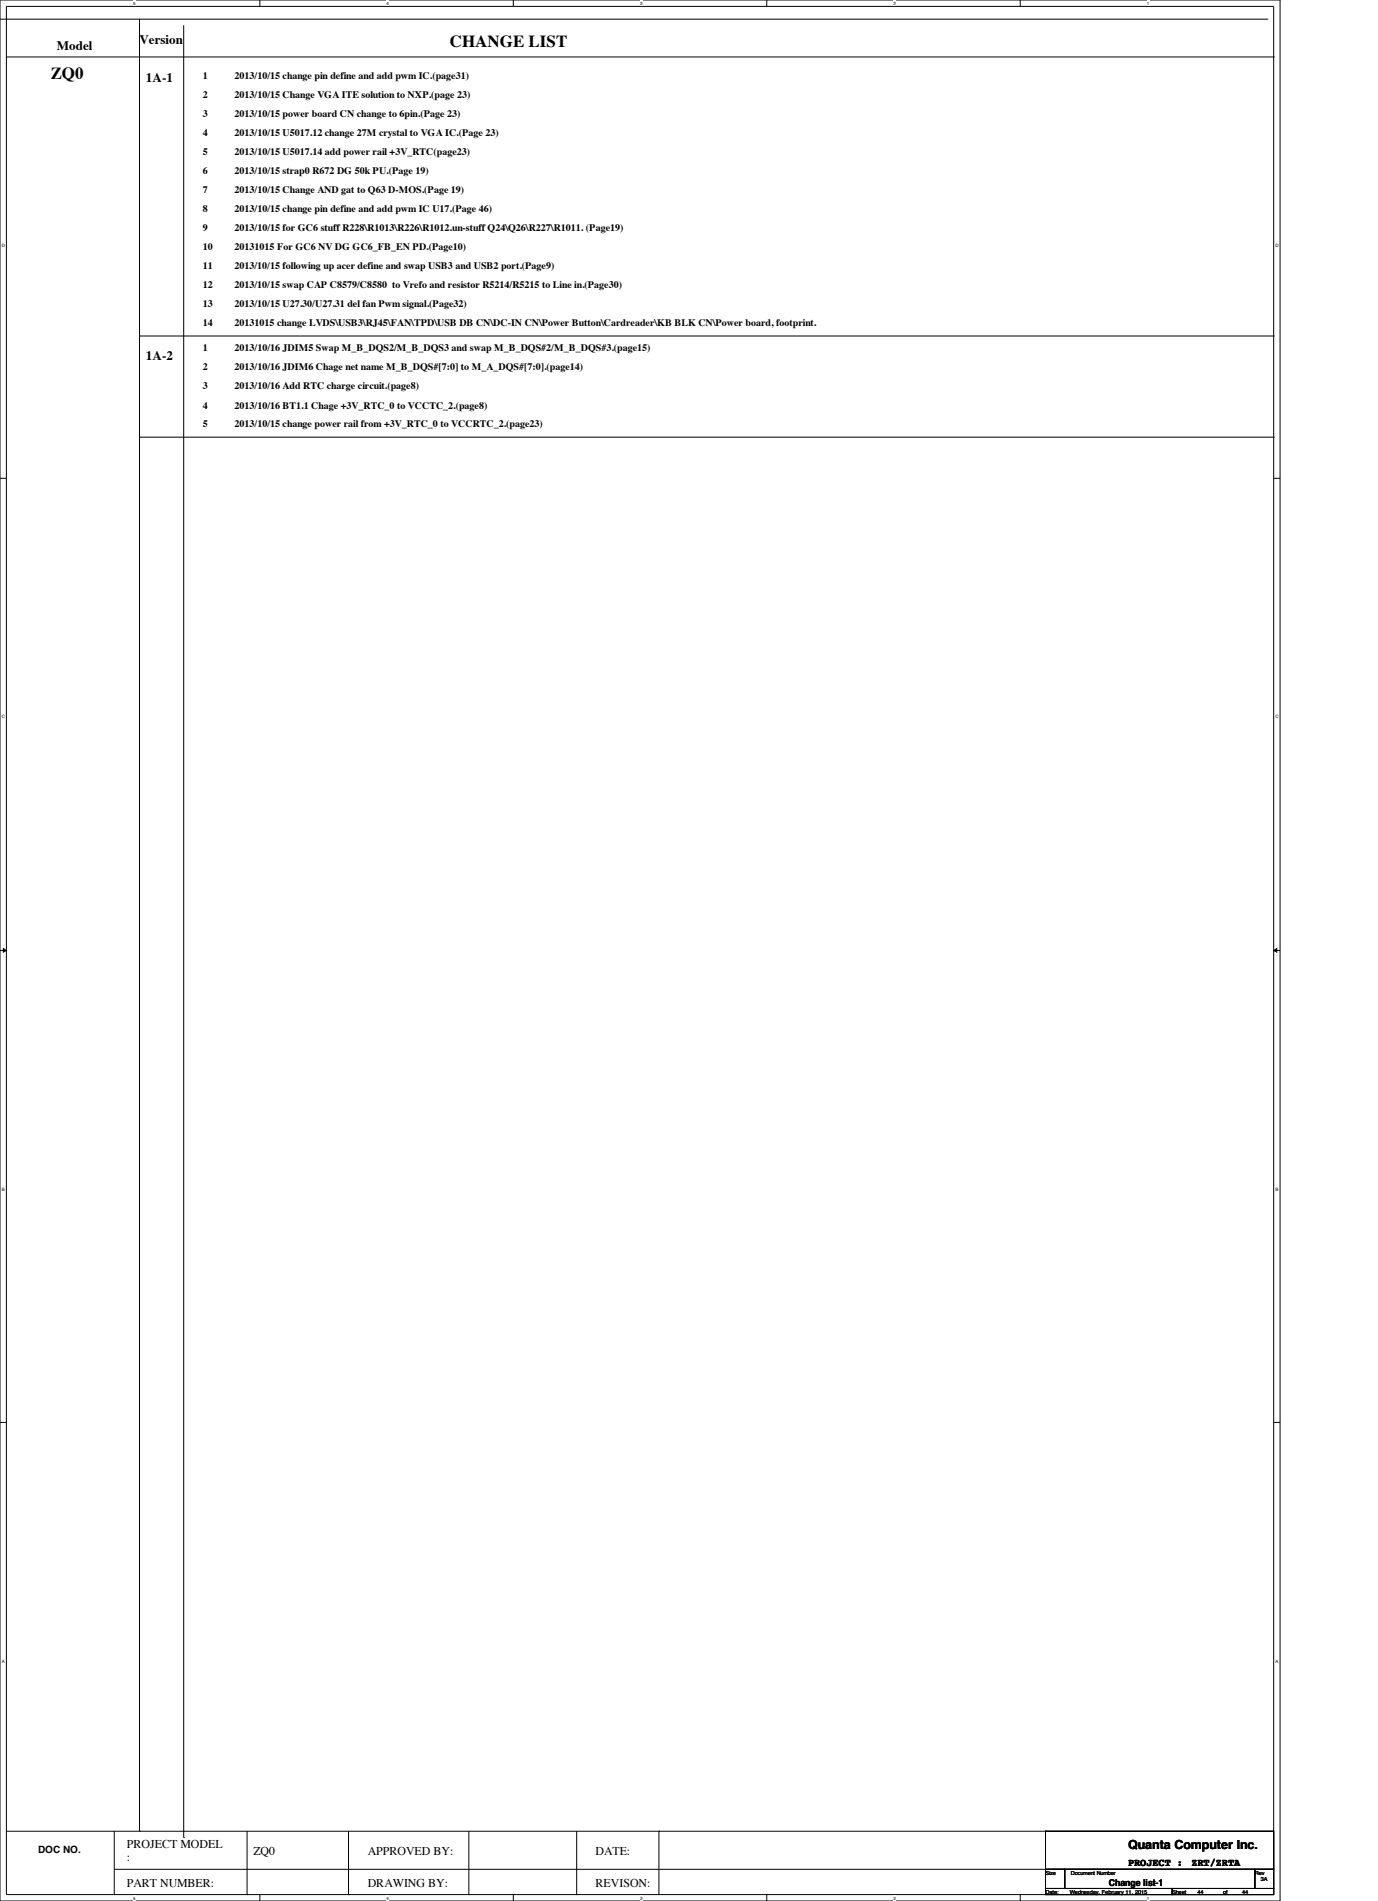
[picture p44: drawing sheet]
<svg xmlns="http://www.w3.org/2000/svg" width="210mm" height="290mm" viewBox="0 0 210 290" stroke-linecap="round" stroke-linejoin="round" font-family="sans-serif">
<defs><g id="words">
<g font-size="2.6">
<text x="68.5" y="7.2">CHANGE LIST</text>
<text x="7.7" y="12">ZQ0</text>
</g>
<g font-size="2">
<text x="8.7" y="7.6">Model</text>
<text x="21.3" y="6.6">Version</text>
<text x="22.2" y="12.4">1A-1</text>
<text x="22.2" y="54.9">1A-2</text>
</g>
<text font-size="1.9" x="171.8" y="281.7">Quanta Computer Inc.</text>
<g font-size="1.8">
<text x="19.3" y="281.6">PROJECT MODEL</text>
<text x="19.3" y="287.4">PART NUMBER:</text>
<text x="19.3" y="283.5">:</text>
<text x="38.6" y="282.5">ZQ0</text>
<text x="56" y="287.4">DRAWING BY:</text>
<text x="56" y="282.5">APPROVED BY:</text>
<text x="90.7" y="282.5">DATE:</text>
<text x="90.7" y="287.4">REVISON:</text>
</g>
<g font-size="1.6">
<text x="171.8" y="284.2">PROJECT :</text>
<text x="181.5" y="284.2">ZRT/ZRTA</text>
</g>
<g font-size="1.5">
<text x="30.9" y="12">1</text>
<text x="30.9" y="14.9">2</text>
<text x="30.9" y="17.8">3</text>
<text x="35.7" y="12">2013/10/15 change pin define and add pwm IC.(page31)</text>
<text x="35.7" y="14.9">2013/10/15 Change VGA ITE solution to NXP.(page 23)</text>
<text x="35.7" y="17.8">2013/10/15 power board CN change to 6pin.(Page 23)</text>
<text x="30.9" y="20.7">4</text>
<text x="30.9" y="23.6">5</text>
<text x="35.7" y="20.7">2013/10/15 U5017.12 change 27M crystal to VGA IC.(Page 23)</text>
<text x="35.7" y="23.6">2013/10/15 U5017.14 add power rail +3V_RTC(page23)</text>
<text x="30.9" y="26.5">6</text>
<text x="30.9" y="29.4">7</text>
<text x="35.7" y="26.5">2013/10/15 strap0 R672 DG 50k PU.(Page 19)</text>
<text x="35.7" y="29.4">2013/10/15 Change AND gat to Q63 D-MOS.(Page 19)</text>
<text x="30.9" y="32.3">8</text>
<text x="30.9" y="35.2">9</text>
<text x="35.7" y="32.3">2013/10/15 change pin define and add pwm IC U17.(Page 46)</text>
<text x="35.7" y="35.2">2013/10/15 for GC6 stuff R228\R1013\R226\R1012.un-stuff Q24\Q26\R227\R1011. (Page19)</text>
<text x="30.9" y="38.1">10</text>
<text x="30.9" y="41">11</text>
<text x="35.7" y="38.1">20131015 For GC6 NV DG GC6_FB_EN PD.(Page10)</text>
<text x="35.7" y="41">2013/10/15 following up acer define and swap USB3 and USB2 port.(Page9)</text>
<text x="30.9" y="43.9">12</text>
<text x="30.9" y="46.8">13</text>
<text x="35.7" y="43.9">2013/10/15 swap CAP C8579/C8580 to Vrefo and resistor R5214/R5215 to Line in.(Page30)</text>
<text x="35.7" y="46.8">2013/10/15 U27.30/U27.31 del fan Pwm signal.(Page32)</text>
<text x="30.9" y="49.7">14</text>
<text x="30.9" y="53.5">1</text>
<text x="35.7" y="49.7">20131015 change LVDS\USB3\RJ45\FAN\TPD\USB DB CN\DC-IN CN\Power Button\Cardreader\KB BLK CN\Power board, footprint.</text>
<text x="35.7" y="53.5">2013/10/16 JDIM5 Swap M_B_DQS2/M_B_DQS3 and swap M_B_DQS#2/M_B_DQS#3.(page15)</text>
<text x="30.9" y="56.4">2</text>
<text x="30.9" y="59.3">3</text>
<text x="35.7" y="56.4">2013/10/16 JDIM6 Chage net name M_B_DQS#[7:0] to M_A_DQS#[7:0].(page14)</text>
<text x="35.7" y="59.3">2013/10/16 Add RTC charge circuit.(page8)</text>
<text x="30.9" y="62.2">4</text>
<text x="30.9" y="65.1">5</text>
<text x="35.7" y="62.2">2013/10/16 BT1.1 Chage +3V_RTC_0 to VCCTC_2.(page8)</text>
<text x="35.7" y="65.1">2013/10/15 change power rail from +3V_RTC_0 to VCCRTC_2.(page23)</text>
<text x="5.8" y="282.3">DOC NO.</text>
</g>
<text font-size="1.4" x="168.9" y="287.3">Change list-1</text>
<g font-size=".8">
<text x="159.3" y="285.5">Size</text>
<text x="163.1" y="285.5">Document Number</text>
<text x="191.1" y="285.5">Rev</text>
<text x="192.1" y="286.5">3A</text>
<text x="159.3" y="288.5">Date:</text>
<text x="162.9" y="288.5">Wednesday, February 11, 2015</text>
<text x="178.6" y="288.5">Sheet</text>
<text x="182.4" y="288.5">44</text>
<text x="186.3" y="288.5">of</text>
<text x="189.2" y="288.5">44</text>
</g>
<g font-size=".7">
<text x="20.3" y=".8">5</text>
<text x="58.9" y=".8">4</text>
<text x="97.5" y=".8">3</text>
<text x="136.1" y=".8">2</text>
<text x="174.7" y=".8">1</text>
<text x=".3" y="37.5">D</text>
<text x="194.3" y="37.5">D</text>
<text x=".3" y="109.4">C</text>
<text x="194.3" y="109.4">C</text>
<text x=".3" y="181.4">B</text>
<text x="194.3" y="181.4">B</text>
<text x=".3" y="253.2">A</text>
<text x="194.3" y="253.2">A</text>
<text x="20.3" y="289.3">5</text>
<text x="58.9" y="289.3">4</text>
<text x="97.5" y="289.3">3</text>
<text x="136.1" y="289.3">2</text>
<text x="174.7" y="289.3">1</text>
</g>
</g></defs>
<path d="M0 0h195v289.6h-195zM1 1h193v287.6h-193z" fill="none" stroke="#000" stroke-width=".15"/>
<g fill="#fff">
<path d="M20.3 .1h.4v.8h-.4z"/>
<path d="M20.3 288.7h.4v.8h-.4z"/>
</g>
<path d="M39.6 0v1M39.6 288.6v1" fill="none" stroke="#000" stroke-width=".15"/>
<g fill="#fff">
<path d="M58.9 .1h.4v.8h-.4z"/>
<path d="M58.9 288.7h.4v.8h-.4z"/>
</g>
<path d="M78.2 0v1M78.2 288.6v1" fill="none" stroke="#000" stroke-width=".15"/>
<g fill="#fff">
<path d="M97.5 .1h.4v.8h-.4z"/>
<path d="M97.5 288.7h.4v.8h-.4z"/>
</g>
<path d="M116.8 0v1M116.8 288.6v1" fill="none" stroke="#000" stroke-width=".15"/>
<g fill="#fff">
<path d="M136.1 .1h.4v.8h-.4z"/>
<path d="M136.1 288.7h.4v.8h-.4z"/>
</g>
<path d="M155.4 0v1M155.4 288.6v1" fill="none" stroke="#000" stroke-width=".15"/>
<g fill="#fff">
<path d="M174.7 .1h.4v.8h-.4z"/>
<path d="M174.7 288.7h.4v.8h-.4z"/>
<path d="M.3 36.9h.5v.8h-.5z"/>
<path d="M194.3 36.9h.5v.8h-.5z"/>
<path d="M.3 108.8h.5v.8h-.5z"/>
<path d="M194.3 108.8h.5v.8h-.5z"/>
</g>
<path d="M0 72.9h1M194 72.9h1" fill="none" stroke="#000" stroke-width=".15"/>
<g fill="#fff">
<path d="M.3 180.7h.4v.8h-.4z"/>
<path d="M194.3 180.7h.4v.8h-.4z"/>
</g>
<path d="M0 144.8h1M.5 144.5l.5 .3-.5 .2zM194 144.8h1M194 144.8l.5-.3v.5z" fill="none" stroke="#000" stroke-width=".15"/>
<path d="M.5 144.5l.5 .3-.5 .2zM194 144.8l.5-.3v.5z" fill="#000"/>
<g fill="#fff">
<path d="M.3 252.6h.4v.8h-.4z"/>
<path d="M194.3 252.6h.4v.8h-.4z"/>
</g>
<g fill="none" stroke="#000" stroke-width=".15">
<path d="M0 2.9h193M1 8.7h193M21.3 2.9v276M28 3.9v276M193 2.9h.1M194 8.7h.1M21.3 51.2h172.7M194 51.2h.1M21.3 66.6h172.7M194 66.6h.1M0 216.7h1M194 216.7h1"/>
<path d="M1 278.9h158.3M17.4 278.9v9.7M21.3 278.9h.1M28 279.9h.1M37.6 278.9v9.7M53.1 278.9v9.7M71.4 278.9v9.7M87.8 278.9v9.7M100.4 278.9h.1M100.4 278.9v9.7M159.3 278.9h34.7v5.8h-34.7zM159.3 278.9h.1"/>
<path d="M17.4 288.6h.1M17.4 284.7h141.9M37.6 288.6h.1M53.1 288.6h.1M71.4 288.6h.1M87.8 288.6h.1M159.3 284.7h2.9v3h-2.9zM159.3 287.7h19.3v.9h-19.3zM159.3 284.7h.1M162.2 284.7h28.9v3h-28.9zM178.6 287.7h15.4v.9h-15.4zM191.1 284.7h2.9v3h-2.9z"/>
</g>
<use href="#words"/>
</svg>
